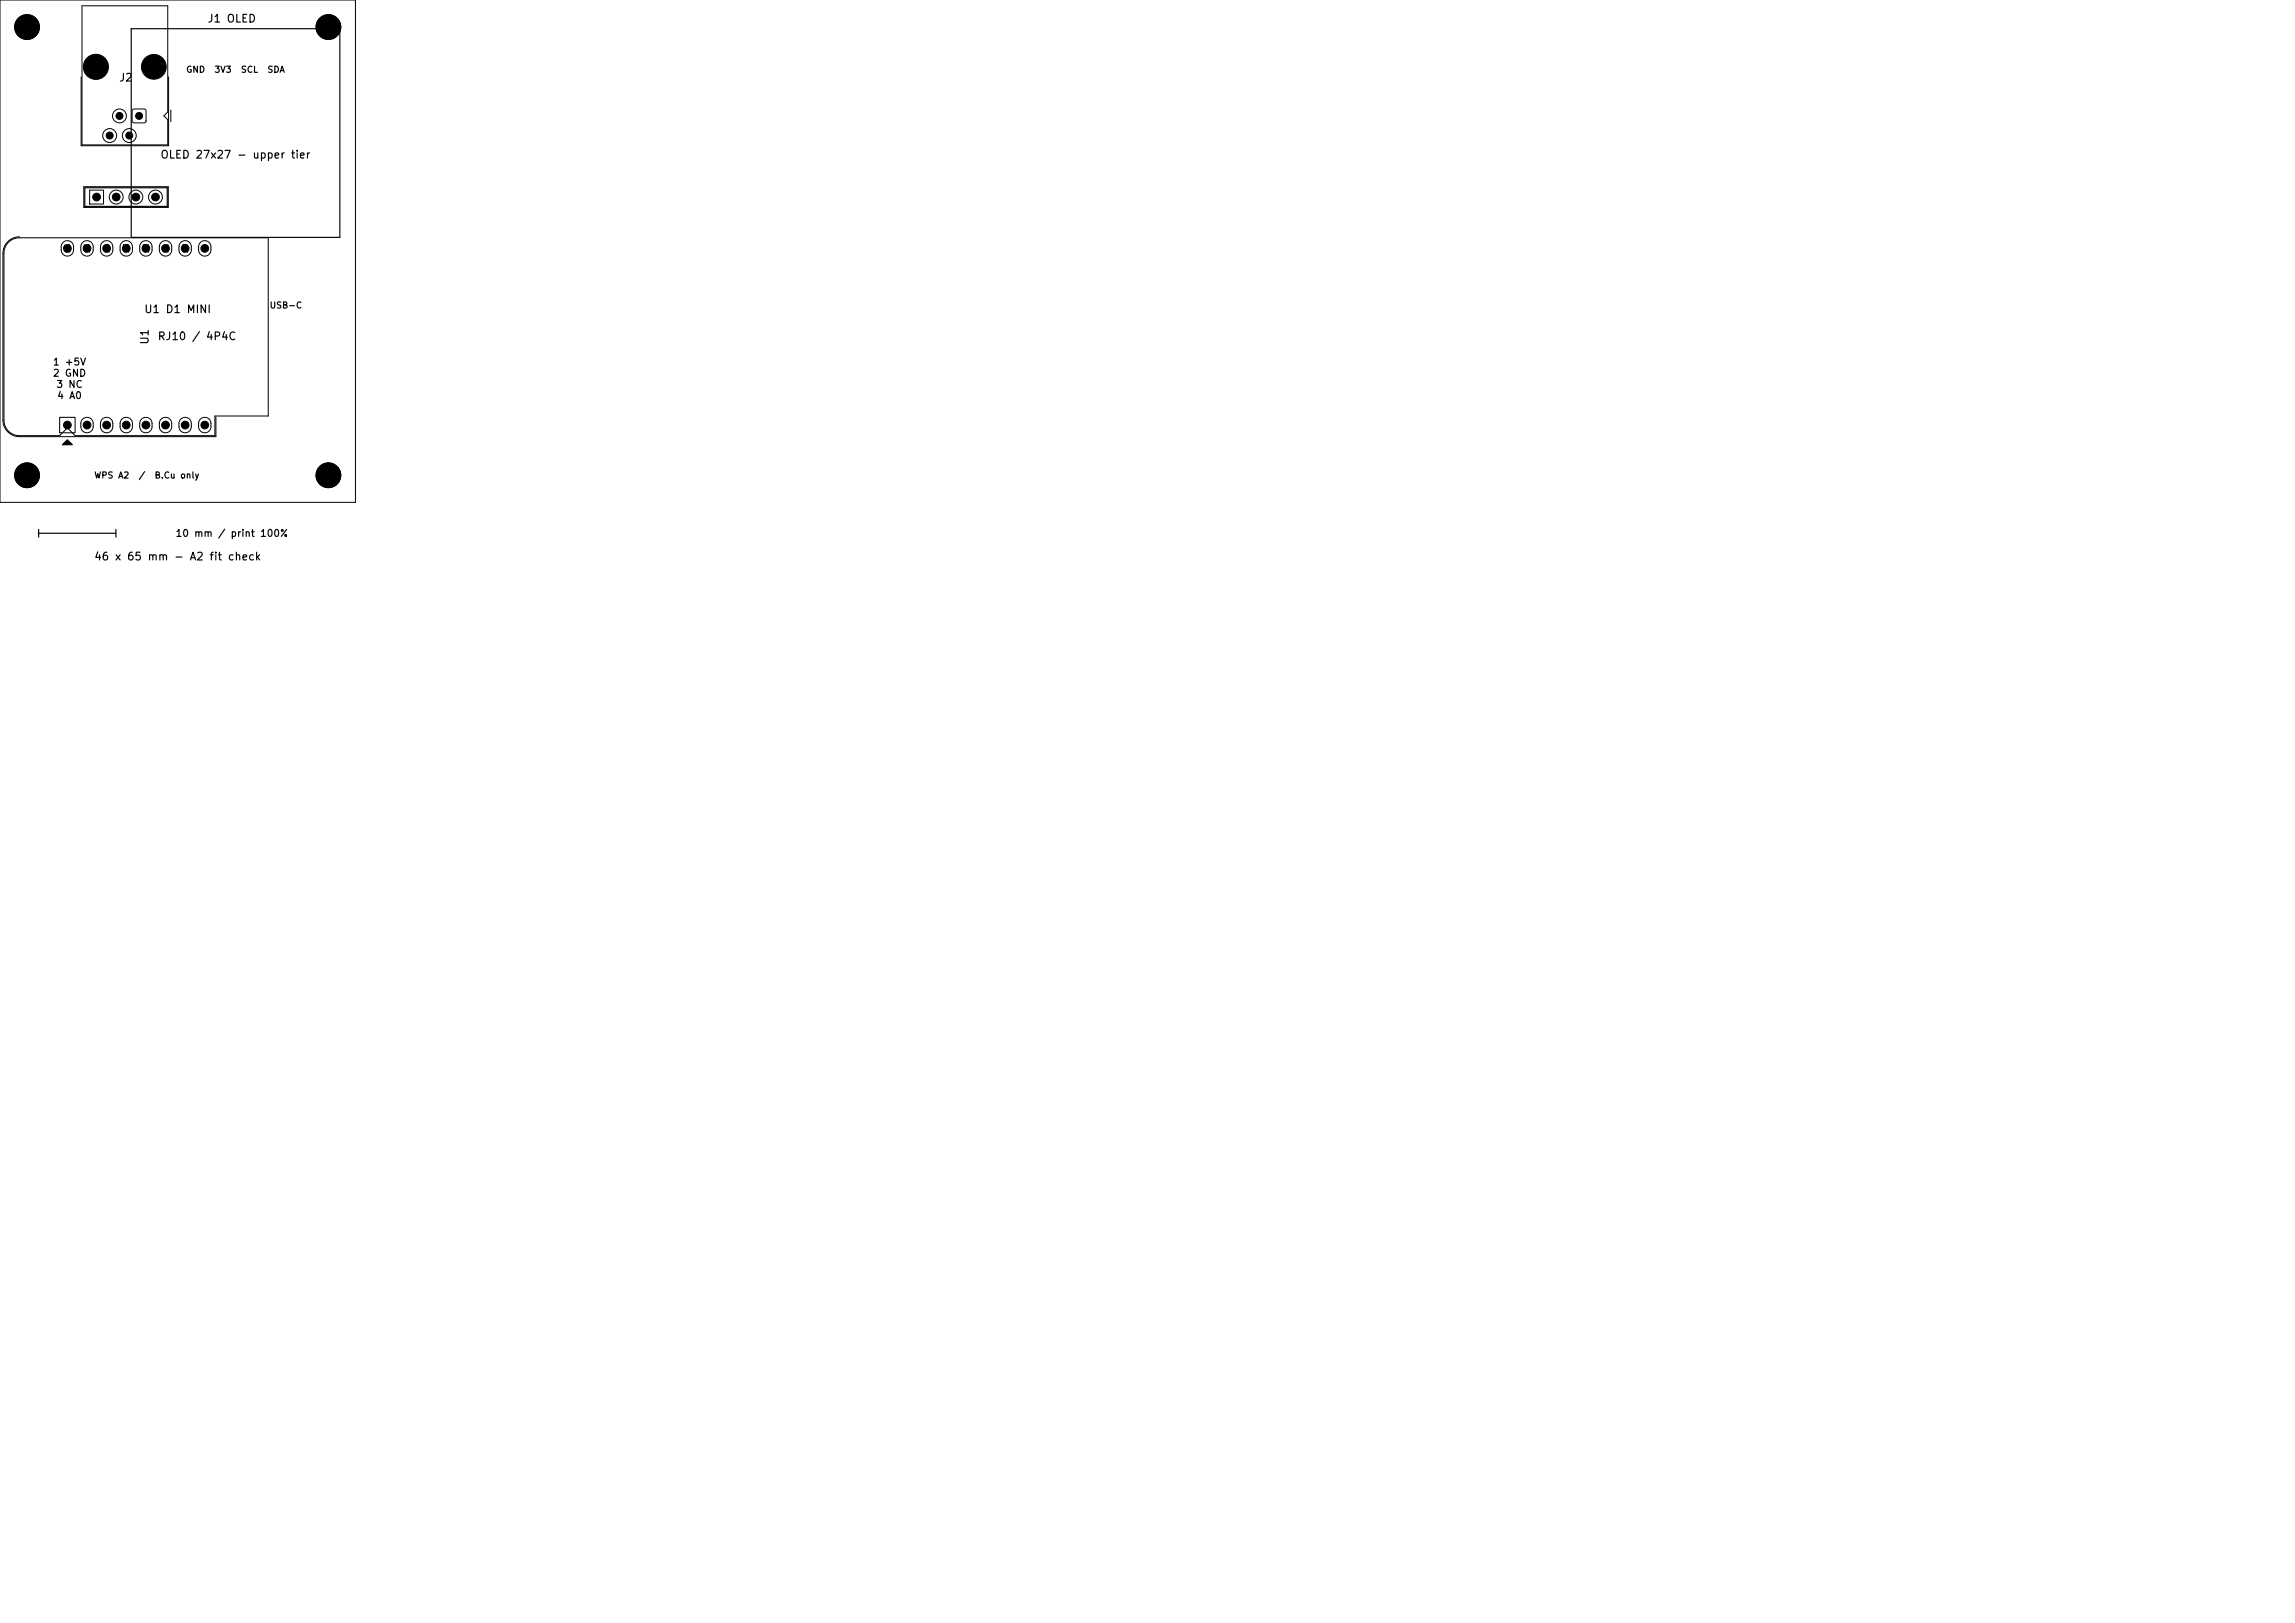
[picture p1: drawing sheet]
<svg xmlns="http://www.w3.org/2000/svg" width="297mm" height="210mm" viewBox="0 0 297 210" stroke-linecap="round" stroke-linejoin="round" font-family="sans-serif">
<defs><g id="words">
<g font-size="1">
<text x="26.8" y="3.2">J1 OLED</text>
<text x="15.3" y="10.8">J2</text>
<text x="20.7" y="20.8">OLED 27x27 - upper tier</text>
<text x="18.6" y="40.8">U1 D1 MINI</text>
<text x="19.5" y="44.7" transform="rotate(-90 19.5 44.7)">U1</text>
<text x="20.3" y="44.3">RJ10 / 4P4C</text>
<text x="12.1" y="72.8">46 x 65 mm - A2 fit check</text>
</g>
<g font-size=".9">
<text x="6.8" y="47.5">1 +5V</text>
<text x="6.8" y="49">2 GND</text>
<text x="7.2" y="50.4">3 NC</text>
<text x="7.3" y="51.9">4 A0</text>
<text x="22.6" y="69.7">10 mm / print 100%</text>
</g>
<g font-size=".8">
<text x="24" y="9.6">GND</text>
<text x="27.7" y="9.6">3V3</text>
<text x="31.1" y="9.6">SCL</text>
<text x="34.5" y="9.6">SDA</text>
<text x="34.8" y="40.1">USB-C</text>
<text x="12.1" y="62.1">WPS A2</text>
<text x="17.9" y="62.1">/</text>
<text x="19.9" y="62.1">B.Cu only</text>
</g>
<g font-size=".7">
<text x="9.2" y="32.8" transform="rotate(-90 9.2 32.8)">16</text>
<text x="11.8" y="32.8" transform="rotate(-90 11.8 32.8)">15</text>
<text x="14.3" y="32.8" transform="rotate(-90 14.3 32.8)">14</text>
<text x="16.8" y="32.8" transform="rotate(-90 16.8 32.8)">13</text>
<text x="19.4" y="32.8" transform="rotate(-90 19.4 32.8)">12</text>
<text x="21.9" y="32.8" transform="rotate(-90 21.9 32.8)">11</text>
<text x="24.5" y="32.8" transform="rotate(-90 24.5 32.8)">10</text>
<text x="27" y="32.5" transform="rotate(-90 27 32.5)">9</text>
<text x="8.3" y="55.5">1</text>
<text x="11.8" y="55.4" transform="rotate(-90 11.8 55.4)">2</text>
<text x="14.3" y="55.4" transform="rotate(-90 14.3 55.4)">3</text>
<text x="16.8" y="55.4" transform="rotate(-90 16.8 55.4)">4</text>
<text x="19.4" y="55.4" transform="rotate(-90 19.4 55.4)">5</text>
<text x="21.9" y="55.4" transform="rotate(-90 21.9 55.4)">6</text>
<text x="24.5" y="55.4" transform="rotate(-90 24.5 55.4)">7</text>
<text x="27" y="55.4" transform="rotate(-90 27 55.4)">8</text>
</g>
<g font-size=".6">
<text x="13.8" y="18">4</text>
<text x="15.1" y="15.5">3</text>
<text x="16.4" y="18">2</text>
<text x="17.7" y="15.5">1</text>
<text x="12.2" y="26">1</text>
<text x="14.7" y="26">2</text>
<text x="17.2" y="26">3</text>
<text x="19.8" y="26">4</text>
</g>
</g></defs>
<g fill="none" stroke="#000" stroke-width=".13">
<path d="M0 0h46v65h-46zM10.5 10v8.9h11.3v-8.9M10.6 .8h11.1v13.7l-.5 .5 .5 .5v3.3h-11.1zM17.2 14.2l.2-.1 1.4 .1 .1 .1-.1 1.5-.1 .1-1.5-.1-.1-.2zM22.1 14.2v1.6M.5 32.8a2 2 0 0 1 2-2h32.2v23h-6.9v2.6h-18.1l-1-1-1 1h-5.2a2 2 0 0 1-2-2v-21.6M2.5 30.6a2.13 2.13 0 0 0-2.1 2.2v21.6a2.13 2.13 0 0 0 2.1 2.1h25.4v-2.5M8.2 31.4a.8 .8 0 0 1 .8-.2 .8 .8 0 0 1 .5 .7v.4a.8 .8 0 0 1-.8 .8 .8 .8 0 0 1-.8-.8v-.6zM10.7 31.4a.8 .8 0 0 1 .9-.2 .8 .8 0 0 1 .5 .7v.4a.8 .8 0 0 1-.8 .8 .8 .8 0 0 1-.8-.8v-.6zM10.8 24.2h11v2.6h-11zM11.6 24.6h1.8v1.8h-1.8zM13.2 31.4a.8 .8 0 0 1 .9-.2 .8 .8 0 0 1 .5 .7v.4a.8 .8 0 0 1-.8 .8 .8 .8 0 0 1-.8-.8v-.6z"/>
<path d="M15.8 31.4a.8 .8 0 0 1 .8-.2 .8 .8 0 0 1 .5 .7v.4a.8 .8 0 0 1-.8 .8 .8 .8 0 0 1-.8-.8l.1-.6zM18.3 31.4a.8 .8 0 0 1 .9-.2 .8 .8 0 0 1 .5 .7v.4a.8 .8 0 0 1-.8 .8 .8 .8 0 0 1-.8-.8v-.6zM20.9 31.4a.8 .8 0 0 1 .8-.2 .8 .8 0 0 1 .5 .7v.4a.8 .8 0 0 1-.8 .8 .8 .8 0 0 1-.8-.8v-.6zM23.4 31.4a.8 .8 0 0 1 .9-.2 .8 .8 0 0 1 .5 .7v.4a.8 .8 0 0 1-.8 .8 .8 .8 0 0 1-.8-.8v-.6zM25.9 31.4a.8 .8 0 0 1 .9-.2 .8 .8 0 0 1 .5 .7v.4a.8 .8 0 0 1-.8 .8 .8 .8 0 0 1-.8-.8v-.6zM7.7 54h2v2h-2zM10.7 54.2a.8 .8 0 0 1 .9-.1 .8 .8 0 0 1 .5 .7v.4a.8 .8 0 0 1-.8 .8 .8 .8 0 0 1-.8-.8v-.6zM13.2 54.2a.8 .8 0 0 1 .9-.1 .8 .8 0 0 1 .5 .7v.4a.8 .8 0 0 1-.8 .8 .8 .8 0 0 1-.8-.8v-.6zM15.8 54.2a.8 .8 0 0 1 .8-.1 .8 .8 0 0 1 .5 .7v.4a.8 .8 0 0 1-.8 .8 .8 .8 0 0 1-.8-.8l.1-.6zM18.3 54.2a.8 .8 0 0 1 .9-.1 .8 .8 0 0 1 .5 .7v.4a.8 .8 0 0 1-.8 .8 .8 .8 0 0 1-.8-.8v-.6zM20.9 54.2a.8 .8 0 0 1 .8-.1 .8 .8 0 0 1 .5 .7v.4a.8 .8 0 0 1-.8 .8 .8 .8 0 0 1-.8-.8v-.6zM23.4 54.2a.8 .8 0 0 1 .9-.1 .8 .8 0 0 1 .5 .7v.4a.8 .8 0 0 1-.8 .8 .8 .8 0 0 1-.8-.8v-.6z"/>
<path d="M25.9 54.2a.8 .8 0 0 1 .9-.1 .8 .8 0 0 1 .5 .7v.4a.8 .8 0 0 1-.8 .8 .8 .8 0 0 1-.8-.8v-.6z"/>
<circle cx="3.5" cy="3.5" r="1.6"/>
<circle cx="14.2" cy="17.5" r=".9"/>
<circle cx="15.5" cy="15" r=".9"/>
<circle cx="16.7" cy="17.5" r=".9"/>
<circle cx="42.5" cy="3.5" r="1.6"/>
<circle cx="15" cy="25.5" r=".9"/>
<circle cx="17.6" cy="25.5" r=".9"/>
<circle cx="20.1" cy="25.5" r=".9"/>
<circle cx="3.5" cy="61.5" r="1.6"/>
<circle cx="42.5" cy="61.5" r="1.6"/>
</g>
<path d="M17 3.7h27v27h-27zM11 24.3h10.6v2.4h-10.6zM8.7 56.9l.7 .6h-1.3zM5 68.5v1M5 69h10M15 68.5v1" fill="none" stroke="#000" stroke-width=".15"/>
<path d="M8.1 57.5l.6-.6 .7 .6z" fill="#000"/>
<g fill="#000" stroke="#000" stroke-width=".13">
<circle cx="3.5" cy="3.5" r="1.6"/>
<circle cx="12.4" cy="8.6" r="1.62"/>
<circle cx="14.2" cy="17.5" r=".45"/>
<circle cx="15.5" cy="15" r=".45"/>
<circle cx="16.7" cy="17.5" r=".45"/>
<circle cx="18" cy="15" r=".45"/>
<circle cx="19.9" cy="8.6" r="1.6"/>
<circle cx="42.5" cy="3.5" r="1.6"/>
<circle cx="8.7" cy="32.1" r=".5"/>
<circle cx="11.3" cy="32.1" r=".5"/>
<circle cx="12.5" cy="25.5" r=".5"/>
<circle cx="13.8" cy="32.1" r=".5"/>
<circle cx="15" cy="25.5" r=".5"/>
<circle cx="16.3" cy="32.1" r=".5"/>
<circle cx="17.6" cy="25.5" r=".5"/>
<circle cx="18.9" cy="32.1" r=".5"/>
<circle cx="20.1" cy="25.5" r=".5"/>
<circle cx="21.4" cy="32.1" r=".5"/>
<circle cx="24" cy="32.1" r=".5"/>
<circle cx="26.5" cy="32.1" r=".5"/>
<circle cx="8.7" cy="55" r=".5"/>
<circle cx="11.3" cy="55" r=".5"/>
<circle cx="13.8" cy="55" r=".5"/>
<circle cx="16.3" cy="55" r=".5"/>
<circle cx="18.9" cy="55" r=".5"/>
<circle cx="21.4" cy="55" r=".5"/>
<circle cx="24" cy="55" r=".5"/>
<circle cx="26.5" cy="55" r=".5"/>
<circle cx="3.5" cy="61.5" r="1.6"/>
<circle cx="42.5" cy="61.5" r="1.6"/>
</g>
<use href="#words"/>
</svg>
